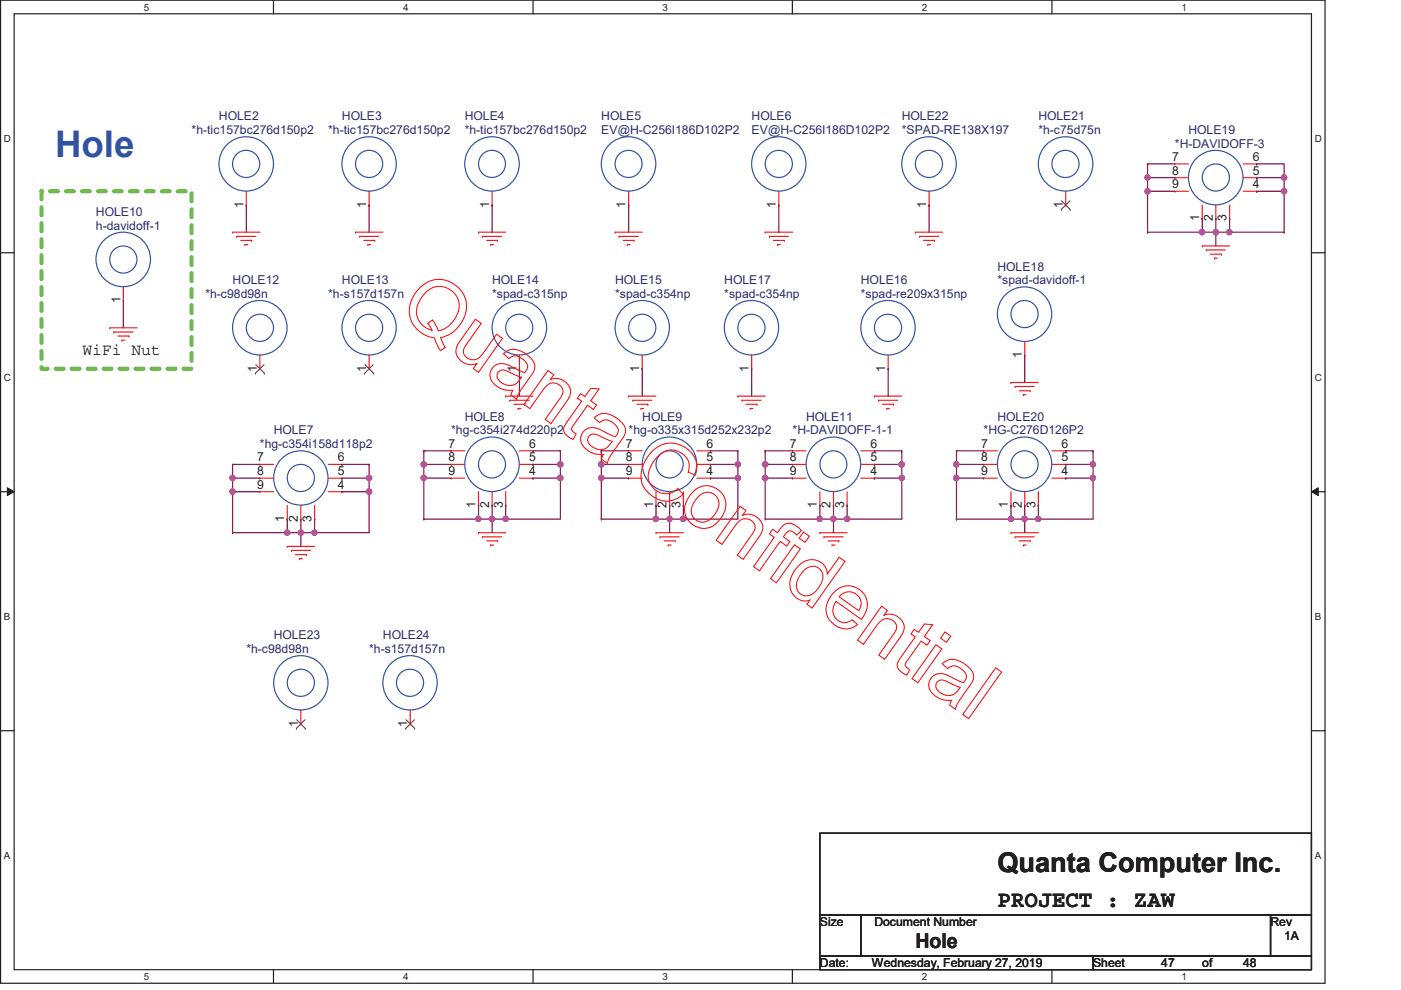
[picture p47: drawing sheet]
<svg xmlns="http://www.w3.org/2000/svg" width="297mm" height="210mm" viewBox="0 0 297 210" stroke-linecap="round" stroke-linejoin="round" font-family="sans-serif">
<defs><g id="words">
<text font-size="7.8" fill="#3153a4" x="11.7" y="33.3">Hole</text>
<text font-size="5.8" fill="#231f20" x="211.5" y="184.9">Quanta Computer Inc.</text>
<text font-size="4.9" fill="#231f20" x="211.5" y="192.4">PROJECT : ZAW</text>
<text font-size="4.3" fill="#231f20" x="194.1" y="200.9">Hole</text>
<text font-size="3.5" fill="#231f20" x="17.5" y="75.2">WiFi Nut</text>
<g font-size="2.6" fill="#272872">
<text x="40.6" y="28.4">*h-tic157bc276d150p2</text>
<text x="46.4" y="25.5">HOLE2</text>
<text x="69.6" y="28.4">*h-tic157bc276d150p2</text>
<text x="72.5" y="25.5">HOLE3</text>
<text x="98.5" y="25.5">HOLE4</text>
<text x="98.5" y="28.4">*h-tic157bc276d150p2</text>
<text x="127.5" y="25.5">HOLE5</text>
<text x="127.5" y="28.4">EV@H-C256I186D102P2</text>
<text x="159.4" y="25.5">HOLE6</text>
<text x="159.4" y="28.4">EV@H-C256I186D102P2</text>
<text x="191.2" y="25.5">HOLE22</text>
<text x="191.2" y="28.4">*SPAD-RE138X197</text>
<text x="220.1" y="25.5">HOLE21</text>
<text x="220.1" y="28.4">*h-c75d75n</text>
<text x="252" y="28.4">HOLE19</text>
<text x="249.1" y="31.3">*H-DAVIDOFF-3</text>
<text x="20.4" y="45.8">HOLE10</text>
<text x="20.4" y="48.7">h-davidoff-1</text>
<text x="211.5" y="57.4">HOLE18</text>
<text x="43.6" y="63.2">*h-c98d98n</text>
<text x="49.3" y="60.3">HOLE12</text>
<text x="69.6" y="63.2">*h-s157d157n</text>
<text x="72.5" y="60.3">HOLE13</text>
<text x="104.3" y="60.3">HOLE14</text>
<text x="104.3" y="63.2">*spad-c315np</text>
<text x="130.4" y="60.3">HOLE15</text>
<text x="130.4" y="63.2">*spad-c354np</text>
<text x="153.6" y="60.3">HOLE17</text>
<text x="153.6" y="63.2">*spad-c354np</text>
<text x="182.5" y="60.3">HOLE16</text>
<text x="182.5" y="63.2">*spad-re209x315np</text>
<text x="211.5" y="60.3">*spad-davidoff-1</text>
<text x="98.5" y="89.2">HOLE8</text>
<text x="136.2" y="89.2">HOLE9</text>
<text x="170.9" y="89.2">HOLE11</text>
<text x="211.5" y="89.2">HOLE20</text>
<text x="55.1" y="95">*hg-c354i158d118p2</text>
<text x="58" y="92.1">HOLE7</text>
<text x="95.7" y="92.1">*hg-c354i274d220p2</text>
<text x="133.3" y="92.1">*hg-o335x315d252x232p2</text>
<text x="168" y="92.1">*H-DAVIDOFF-1-1</text>
<text x="208.5" y="92.1">*HG-C276D126P2</text>
<text x="58" y="135.5">HOLE23</text>
<text x="81.2" y="135.5">HOLE24</text>
<text x="52.2" y="138.4">*h-c98d98n</text>
<text x="78.3" y="138.4">*h-s157d157n</text>
</g>
<g font-size="2.6" fill="#231f20">
<text x="248.5" y="34.1">7</text>
<text x="265.6" y="34.1">6</text>
<text x="248.5" y="37">8</text>
<text x="248.5" y="39.9">9</text>
<text x="265.6" y="39.9">4</text>
<text x="265.6" y="37">5</text>
<text x="51.6" y="44" transform="rotate(-90 51.6 44)">1</text>
<text x="77.6" y="44" transform="rotate(-90 77.6 44)">1</text>
<text x="103.7" y="44" transform="rotate(-90 103.7 44)">1</text>
<text x="132.7" y="44" transform="rotate(-90 132.7 44)">1</text>
<text x="164.5" y="44" transform="rotate(-90 164.5 44)">1</text>
<text x="196.4" y="44" transform="rotate(-90 196.4 44)">1</text>
<text x="225.3" y="44" transform="rotate(-90 225.3 44)">1</text>
<text x="254.3" y="46.9" transform="rotate(-90 254.3 46.9)">1</text>
<text x="257.1" y="46.9" transform="rotate(-90 257.1 46.9)">2</text>
<text x="260.1" y="46.9" transform="rotate(-90 260.1 46.9)">3</text>
<text x="25.5" y="64.3" transform="rotate(-90 25.5 64.3)">1</text>
<text x="216.6" y="75.9" transform="rotate(-90 216.6 75.9)">1</text>
<text x="54.5" y="78.8" transform="rotate(-90 54.5 78.8)">1</text>
<text x="77.6" y="78.8" transform="rotate(-90 77.6 78.8)">1</text>
<text x="109.5" y="78.8" transform="rotate(-90 109.5 78.8)">1</text>
<text x="135.5" y="78.8" transform="rotate(-90 135.5 78.8)">1</text>
<text x="158.7" y="78.8" transform="rotate(-90 158.7 78.8)">1</text>
<text x="187.7" y="78.8" transform="rotate(-90 187.7 78.8)">1</text>
<text x="95.1" y="94.9">7</text>
<text x="112.2" y="94.9">6</text>
<text x="132.7" y="94.9">7</text>
<text x="149.8" y="94.9">6</text>
<text x="167.4" y="94.9">7</text>
<text x="184.5" y="94.9">6</text>
<text x="208" y="94.9">7</text>
<text x="225.1" y="94.9">6</text>
<text x="54.6" y="97.8">7</text>
<text x="54.6" y="100.7">8</text>
<text x="71.6" y="100.7">5</text>
<text x="71.6" y="97.8">6</text>
<text x="95.1" y="97.8">8</text>
<text x="95.1" y="100.7">9</text>
<text x="112.2" y="100.7">4</text>
<text x="112.2" y="97.8">5</text>
<text x="132.7" y="97.8">8</text>
<text x="132.7" y="100.7">9</text>
<text x="149.8" y="100.7">4</text>
<text x="149.8" y="97.8">5</text>
<text x="167.4" y="97.8">8</text>
<text x="167.4" y="100.7">9</text>
<text x="184.5" y="100.7">4</text>
<text x="184.5" y="97.8">5</text>
<text x="208" y="97.8">8</text>
<text x="208" y="100.7">9</text>
<text x="225.1" y="100.7">4</text>
<text x="225.1" y="97.8">5</text>
<text x="54.6" y="103.6">9</text>
<text x="71.6" y="103.6">4</text>
<text x="100.8" y="107.7" transform="rotate(-90 100.8 107.7)">1</text>
<text x="103.7" y="107.7" transform="rotate(-90 103.7 107.7)">2</text>
<text x="106.6" y="107.7" transform="rotate(-90 106.6 107.7)">3</text>
<text x="138.5" y="107.7" transform="rotate(-90 138.5 107.7)">1</text>
<text x="141.3" y="107.7" transform="rotate(-90 141.3 107.7)">2</text>
<text x="144.3" y="107.7" transform="rotate(-90 144.3 107.7)">3</text>
<text x="173.2" y="107.7" transform="rotate(-90 173.2 107.7)">1</text>
<text x="176.1" y="107.7" transform="rotate(-90 176.1 107.7)">2</text>
<text x="179" y="107.7" transform="rotate(-90 179 107.7)">3</text>
<text x="213.7" y="107.7" transform="rotate(-90 213.7 107.7)">1</text>
<text x="216.6" y="107.7" transform="rotate(-90 216.6 107.7)">2</text>
<text x="219.5" y="107.7" transform="rotate(-90 219.5 107.7)">3</text>
<text x="60.3" y="110.6" transform="rotate(-90 60.3 110.6)">1</text>
<text x="63.1" y="110.6" transform="rotate(-90 63.1 110.6)">2</text>
<text x="66.1" y="110.6" transform="rotate(-90 66.1 110.6)">3</text>
<text x="63.1" y="154" transform="rotate(-90 63.1 154)">1</text>
<text x="86.3" y="154" transform="rotate(-90 86.3 154)">1</text>
<text x="173.8" y="196.3">Size</text>
<text x="185.4" y="196.3">Document Number</text>
<text x="269.4" y="196.3">Rev</text>
<text x="272.3" y="199.2">1A</text>
<text x="173.8" y="205">Date:</text>
<text x="184.8" y="205">Wednesday, February 27, 2019</text>
<text x="231.7" y="205">Sheet</text>
<text x="246.2" y="205">47</text>
<text x="254.9" y="205">of</text>
<text x="263.6" y="205">48</text>
</g>
<g font-size="2.1" fill="#231f20">
<text x="30.5" y="2.2">5</text>
<text x="85.5" y="2.2">4</text>
<text x="140.5" y="2.2">3</text>
<text x="195.5" y="2.2">2</text>
<text x="250.5" y="2.2">1</text>
<text x=".8" y="30.1">D</text>
<text x="278.8" y="30.1">D</text>
<text x=".8" y="80.8">C</text>
<text x="278.8" y="80.8">C</text>
<text x=".8" y="131.5">B</text>
<text x="278.8" y="131.5">B</text>
<text x=".8" y="182.1">A</text>
<text x="278.8" y="182.1">A</text>
<text x="30.5" y="207.8">5</text>
<text x="85.5" y="207.8">4</text>
<text x="140.5" y="207.8">3</text>
<text x="195.5" y="207.8">2</text>
<text x="250.5" y="207.8">1</text>
</g>
</g></defs>
<path d="M.1 0h280.8v208.5h-280.8zM3 2.9h275.1v202.7h-275.1z" fill="none" stroke="#231f20" stroke-width=".25"/>
<g fill="#fff">
<path d="M30.5 .3h1.1v2.4h-1.1z"/>
<path d="M30.5 205.9h1.1v2.3h-1.1z"/>
</g>
<path d="M58 0v2.9M58 205.6v2.9" fill="none" stroke="#231f20" stroke-width=".25"/>
<g fill="#fff">
<path d="M85.5 .3h1.1v2.4h-1.1z"/>
<path d="M85.5 205.9h1.1v2.3h-1.1z"/>
</g>
<path d="M113 0v2.9M113 205.6v2.9" fill="none" stroke="#231f20" stroke-width=".25"/>
<g fill="#fff">
<path d="M140.5 .3h1.1v2.4h-1.1z"/>
<path d="M140.5 205.9h1.1v2.3h-1.1z"/>
</g>
<path d="M168 0v2.9M168 205.6v2.9" fill="none" stroke="#231f20" stroke-width=".25"/>
<g fill="#fff">
<path d="M195.5 .3h1.1v2.4h-1.1z"/>
<path d="M195.5 205.9h1.1v2.3h-1.1z"/>
</g>
<path d="M223 0v2.9M223 205.6v2.9" fill="none" stroke="#231f20" stroke-width=".25"/>
<g fill="#fff">
<path d="M250.5 .3h1.1v2.4h-1.1z"/>
<path d="M250.5 205.9h1.1v2.3h-1.1z"/>
<path d="M.8 28.2h1.5v2.4h-1.5z"/>
<path d="M278.8 28.2h1.5v2.4h-1.5z"/>
<path d="M.8 78.9h1.5v2.3h-1.5z"/>
<path d="M278.8 78.9h1.5v2.3h-1.5z"/>
</g>
<path d="M.1 53.6h2.9M278.1 53.6h2.8" fill="none" stroke="#231f20" stroke-width=".25"/>
<g fill="#fff">
<path d="M.8 129.6h1.4v2.3h-1.4z"/>
<path d="M278.8 129.6h1.3v2.3h-1.3z"/>
</g>
<path d="M.1 104.3h2.9M278.1 104.3h2.8" fill="none" stroke="#231f20" stroke-width=".25"/>
<path d="M1.6 103.4l1.4 .9-1.4 .8z" fill="#231f20"/>
<path d="M1.6 103.4l1.4 .9-1.4 .8z" fill="none" stroke="#231f20" stroke-width=".21"/>
<path d="M278.1 104.3l1.4-.9v1.7z" fill="#231f20"/>
<path d="M278.1 104.3l1.4-.9v1.7z" fill="none" stroke="#231f20" stroke-width=".21"/>
<g fill="#fff">
<path d="M.8 180.2h1.4v2.4h-1.4z"/>
<path d="M278.8 180.2h1.3v2.4h-1.3z"/>
</g>
<path d="M.1 154.9h2.9M278.1 154.9h2.8M173.8 176.6h104.3v17.4h-104.3zM173.8 194h8.7v8.7h-8.7zM182.5 194h86.9v8.7h-86.9zM269.4 194h8.7v8.7h-8.7zM173.8 202.7h57.9v2.9h-57.9zM231.7 202.7h46.4v2.9h-46.4z" fill="none" stroke="#231f20" stroke-width=".25"/>
<path d="M8.8 40.6h31.8v37.6h-31.8z" fill="none" stroke="#69bd45" stroke-width=".85" stroke-dasharray="1.7 1.7"/>
<g fill="none" stroke="#ee1f23" stroke-width=".25">
<path d="M249.1 34.8h.1M249.1 37.7h.1M249.1 37.7h2.9M249.1 34.8h2.9M263.6 37.7h2.9M263.6 34.8h2.9M266.5 37.7h.1M266.5 34.8h.1M49.3 49.2h.1M49.3 49.2h5.8M50.2 50.1h.1M50.2 50.1h4.1"/>
<path d="M51 51h2.4M51.9 51.9h.1M51.9 51.9h.6M52.2 43.5h.1M52.2 40.6v2.9M53.4 51h.1M75.4 49.2h.1M75.4 49.2h5.8M76.3 50.1h.1M76.3 50.1h4M77.1 51h2.3M78 51.9h.1"/>
<path d="M78 51.9h.6M78.3 43.5h.1M78.3 40.6v2.9M79.4 51h.1M101.5 49.2h.1M101.5 49.2h5.7M102.3 50.1h.1M102.3 50.1h4.1M103.2 51h2.3M104 51.9h.1M104 51.9h.6M104.3 43.5h.1"/>
<path d="M104.3 40.6v2.9M105.5 51h.1M130.4 49.2h.1M130.4 49.2h5.8M131.3 50.1h.1M131.3 50.1h4M132.1 51h2.3M133 51.9h.1M133 51.9h.6M133.3 43.5h.1M133.3 40.6v2.9M134.4 51h.1"/>
<path d="M162.2 49.2h.1M162.2 49.2h5.8M163.1 50.1h.1M163.1 50.1h4.1M164 51h2.3M164.9 51.9h.1M164.9 51.9h.5M165.1 43.5h.1M165.1 40.6v2.9M166.3 51h.1M194.1 49.2h.1M194.1 49.2h5.8"/>
<path d="M195 50.1h.1M195 50.1h4M195.8 51h2.3M196.7 51.9h.1M196.7 51.9h.6M197 43.5h.1M197 40.6v2.9M198.1 51h.1M225.9 43.5h.1M225.9 40.6v2.9M249.1 40.6h.1M249.1 40.6h2.9"/>
<path d="M254.9 52.2h.1M254.9 46.4h.1M254.9 52.2h5.8M254.9 43.5v2.9M255.7 53h.1M255.7 53h4.1M256.6 53.9h2.4M257.5 54.7h.1M257.5 54.7h.6M257.8 46.4h.1M257.8 43.5v2.9M259 53.9h.1"/>
<path d="M260.7 46.4h.1M260.7 43.5v2.9M263.6 40.6h2.9M266.5 40.6h.1M23.3 69.5h.1M23.3 69.5h5.8M24.1 70.4h.1M24.1 70.4h4.1M25 71.2h2.3M25.9 72.1h.1M25.9 72.1h.5M26.2 63.7h.1"/>
<path d="M26.2 60.8v2.9M27.3 71.2h.1M55.1 78.2h.1M55.1 75.3v2.9M78.3 78.2h.1M78.3 75.3v2.9M110.1 78.2h.1M110.1 75.3v2.9M136.2 78.2h.1M136.2 75.3v2.9M159.4 78.2h.1M159.4 75.3v2.9"/>
<path d="M188.3 78.2h.1M188.3 75.3v2.9M217.3 75.3h.1M217.3 72.4v2.9M55.1 98.5h.1M55.1 98.5h2.9M69.6 98.5h2.9M72.5 98.5h.1M95.7 95.6h.1M95.7 98.5h.1M95.7 98.5h2.8M95.7 95.6h2.8"/>
<path d="M107.2 84h.1M107.2 84h5.8M108.1 84.9h.1M108.1 84.9h4.1M108.9 85.7h2.4M109.8 86.6h.1M109.8 86.6h.6M110.1 98.5h2.9M110.1 95.6h2.9M111.3 85.7h.1M113 98.5h.1M113 95.6h.1"/>
<path d="M133.3 84h.1M133.3 95.6h.1M133.3 98.5h.1M133.3 84h5.8M133.3 98.5h2.9M133.3 95.6h2.9M134.2 84.9h.1M134.2 84.9h4M135 85.7h2.4M135.9 86.6h.1M135.9 86.6h.6M137.4 85.7h.1"/>
<path d="M147.8 98.5h2.8M147.8 95.6h2.8M150.6 98.5h.1M150.6 95.6h.1M156.4 84h.1M156.4 84h5.8M157.3 84.9h.1M157.3 84.9h4.1M158.2 85.7h2.3M159.1 86.6h.1M159.1 86.6h.5M160.5 85.7h.1"/>
<path d="M168 95.6h.1M168 98.5h.1M168 98.5h2.9M168 95.6h2.9M182.5 98.5h2.9M182.5 95.6h2.9M185.4 84h.1M185.4 98.5h.1M185.4 95.6h.1M185.4 84h5.8M186.3 84.9h.1M186.3 84.9h4"/>
<path d="M187.1 85.7h2.4M188 86.6h.1M188 86.6h.6M189.5 85.7h.1M208.5 95.6h.1M208.5 98.5h.1M208.5 98.5h3M208.5 95.6h3M214.3 81.1h.1M214.3 81.1h5.8M215.2 82h.1M215.2 82h4.1"/>
<path d="M216.1 82.8h2.3M217 83.7h.1M217 83.7h.5M218.4 82.8h.1M223 98.5h2.9M223 95.6h2.9M225.9 98.5h.1M225.9 95.6h.1M55.1 101.4h.1M55.1 104.3h.1M55.1 101.4h2.9M55.1 104.3h2.9"/>
<path d="M60.9 115.9h.1M60.9 110.1h.1M60.9 115.9h5.8M60.9 107.1v3M61.8 116.7h.1M61.8 116.7h4M62.6 117.6h2.4M63.5 118.4h.1M63.5 118.4h.6M63.8 110.1h.1M63.8 107.1v3M65 117.6h.1"/>
<path d="M66.7 110.1h.1M66.7 107.1v3M69.6 101.4h2.9M69.6 104.3h2.9M72.5 104.3h.1M72.5 101.4h.1M95.7 101.4h.1M95.7 101.4h2.8M101.5 112.9h.1M101.5 107.1h.1M101.5 112.9h5.7M101.5 104.3v2.8"/>
<path d="M102.3 113.8h.1M102.3 113.8h4.1M103.2 114.7h2.3M104 115.6h.1M104 115.6h.6M104.3 107.1h.1M104.3 104.3v2.8M105.5 114.7h.1M107.2 107.1h.1M107.2 104.3v2.8M110.1 101.4h2.9M113 101.4h.1"/>
<path d="M133.3 101.4h.1M133.3 101.4h2.9M139.1 112.9h.1M139.1 107.1h.1M139.1 112.9h5.8M139.1 104.3v2.8M139.9 113.8h.1M139.9 113.8h4.1M140.8 114.7h2.4M141.7 115.6h.1M141.7 115.6h.6M142 107.1h.1"/>
<path d="M142 104.3v2.8M143.2 114.7h.1M144.9 107.1h.1M144.9 104.3v2.8M147.8 101.4h2.8M150.6 101.4h.1M168 101.4h.1M168 101.4h2.9M173.8 112.9h.1M173.8 107.1h.1M173.8 112.9h5.8M173.8 104.3v2.8"/>
<path d="M174.7 113.8h.1M174.7 113.8h4M175.6 114.7h2.3M176.4 115.6h.1M176.4 115.6h.6M176.7 107.1h.1M176.7 104.3v2.8M177.9 114.7h.1M179.6 107.1h.1M179.6 104.3v2.8M182.5 101.4h2.9M185.4 101.4h.1"/>
<path d="M208.5 101.4h.1M208.5 101.4h3M214.3 112.9h.1M214.3 107.1h.1M214.3 112.9h5.8M214.3 104.3v2.8M215.2 113.8h.1M215.2 113.8h4.1M216.1 114.7h2.3M217 115.6h.1M217 115.6h.5M217.3 107.1h.1"/>
<path d="M217.3 104.3v2.8M218.4 114.7h.1M220.1 107.1h.1M220.1 104.3v2.8M223 101.4h2.9M225.9 101.4h.1M63.8 153.5h.1M63.8 150.6v2.9M87 153.5h.1M87 150.6v2.9"/>
</g>
<g fill="none" stroke="#3153a4" stroke-width=".25">
<circle cx="52.2" cy="34.8" r="2.88"/>
<circle cx="52.2" cy="34.8" r="5.8"/>
<circle cx="78.3" cy="34.8" r="5.8"/>
<circle cx="78.3" cy="34.8" r="2.88"/>
<circle cx="104.3" cy="34.7" r="2.87"/>
<circle cx="104.3" cy="34.8" r="5.8"/>
<circle cx="133.3" cy="34.7" r="2.87"/>
<circle cx="133.3" cy="34.8" r="5.8"/>
<circle cx="165.1" cy="34.8" r="5.8"/>
<circle cx="165.1" cy="34.8" r="2.88"/>
<circle cx="196.9" cy="34.8" r="2.88"/>
<circle cx="197" cy="34.8" r="5.8"/>
<circle cx="225.9" cy="34.8" r="2.88"/>
<circle cx="225.9" cy="34.8" r="5.8"/>
<circle cx="257.8" cy="37.6" r="5.8"/>
<circle cx="257.8" cy="37.6" r="2.88"/>
<circle cx="26.1" cy="55" r="5.8"/>
<circle cx="26.2" cy="55" r="2.88"/>
<circle cx="55.1" cy="69.5" r="5.8"/>
<circle cx="55.1" cy="69.5" r="2.88"/>
<circle cx="78.2" cy="69.5" r="5.8"/>
<circle cx="78.3" cy="69.5" r="2.88"/>
<circle cx="110.1" cy="69.5" r="2.88"/>
<circle cx="110.1" cy="69.5" r="5.8"/>
<circle cx="136.2" cy="69.5" r="5.8"/>
<circle cx="136.2" cy="69.5" r="2.88"/>
<circle cx="159.3" cy="69.5" r="5.8"/>
<circle cx="159.3" cy="69.5" r="2.88"/>
<circle cx="188.3" cy="69.5" r="5.8"/>
<circle cx="188.3" cy="69.5" r="2.88"/>
<circle cx="217.2" cy="66.6" r="5.8"/>
<circle cx="217.2" cy="66.6" r="2.88"/>
<circle cx="104.3" cy="98.5" r="2.87"/>
<circle cx="104.3" cy="98.4" r="5.8"/>
<circle cx="141.9" cy="98.4" r="5.8"/>
<circle cx="142" cy="98.5" r="2.88"/>
<circle cx="176.7" cy="98.5" r="2.87"/>
<circle cx="176.7" cy="98.4" r="5.8"/>
<circle cx="217.2" cy="98.4" r="5.8"/>
<circle cx="217.2" cy="98.5" r="2.88"/>
<circle cx="63.8" cy="101.3" r="5.8"/>
<circle cx="63.8" cy="101.3" r="2.88"/>
<circle cx="63.8" cy="144.8" r="5.8"/>
<circle cx="63.8" cy="144.8" r="2.88"/>
<circle cx="86.9" cy="144.8" r="5.8"/>
<circle cx="86.9" cy="144.8" r="2.88"/>
</g>
<g fill="none" stroke="#7d411a" stroke-width=".21">
<path d="M225 44.4h.1M225.1 42.6l1.8 1.8M226.8 42.6l-1.8 1.8M226.9 44.4h.1M54.2 79.1h.1M54.2 77.3l1.8 1.8M56 77.3l-1.8 1.8M56 79.1h.1M77.3 79.1h.1M77.4 77.3l1.8 1.8M79.1 77.3l-1.8 1.8M79.2 79.1h.1"/>
<path d="M62.9 154.4h.1M62.9 152.6l1.8 1.8M64.7 152.6l-1.8 1.8M64.7 154.4h.1M86 154.4h.1M86.1 152.6l1.8 1.8M87.9 152.6l-1.9 1.8M87.9 154.4h.1"/>
</g>
<path d="M60.9 112.9h.1M60.9 112.9h17.4M63.8 112.9h.1M63.8 112.9v3M66.7 112.9h.1" fill="none" stroke="#7f1342" stroke-width=".25"/>
<circle cx="66.7" cy="112.9" r=".56" fill="#b953a0"/>
<circle cx="66.7" cy="112.9" r=".56" fill="none" stroke="#b953a0" stroke-width=".25"/>
<path d="M89.9 95.6h.1M89.9 95.6v2.9M89.9 95.6h5.8M113 95.6h.1M113 95.6h5.8M118.8 95.6h.1M118.8 95.6v2.9" fill="none" stroke="#7f1342" stroke-width=".25"/>
<circle cx="118.8" cy="98.5" r=".56" fill="#b953a0"/>
<circle cx="118.8" cy="98.5" r=".56" fill="none" stroke="#b953a0" stroke-width=".25"/>
<path d="M89.9 98.5h.1M89.9 98.5h5.8M89.9 98.5v2.9" fill="none" stroke="#7f1342" stroke-width=".25"/>
<circle cx="89.8" cy="98.5" r=".56" fill="#b953a0"/>
<circle cx="89.8" cy="98.5" r=".56" fill="none" stroke="#b953a0" stroke-width=".25"/>
<path d="M113 98.5h.1M113 98.5h5.8M118.8 98.5h.1M118.8 98.5v2.9M89.9 101.4h.1M89.9 101.4v8.7" fill="none" stroke="#7f1342" stroke-width=".25"/>
<circle cx="89.8" cy="101.4" r=".56" fill="#b953a0"/>
<circle cx="89.8" cy="101.4" r=".56" fill="none" stroke="#b953a0" stroke-width=".25"/>
<path d="M89.9 101.4h.1M89.9 101.4h5.8M113 101.4h.1M113 101.4h5.8M118.8 101.4h.1M118.8 101.4v8.7" fill="none" stroke="#7f1342" stroke-width=".25"/>
<circle cx="118.8" cy="101.4" r=".56" fill="#b953a0"/>
<circle cx="118.8" cy="101.4" r=".56" fill="none" stroke="#b953a0" stroke-width=".25"/>
<path d="M89.9 110.1h.1M101.5 107.1h.1M101.5 110.1h.1M101.5 107.1v3M104.3 107.1h.1M104.3 107.1v3h-14.4M107.2 107.1h.1M107.2 107.1v3" fill="none" stroke="#7f1342" stroke-width=".25"/>
<circle cx="104.3" cy="110" r=".56" fill="#b953a0"/>
<circle cx="104.3" cy="110" r=".56" fill="none" stroke="#b953a0" stroke-width=".25"/>
<circle cx="101.4" cy="110" r=".56" fill="#b953a0"/>
<circle cx="101.4" cy="110" r=".56" fill="none" stroke="#b953a0" stroke-width=".25"/>
<path d="M104.3 110.1h.1M104.3 110.1h14.5M104.3 110.1v2.8M107.2 110.1h.1" fill="none" stroke="#7f1342" stroke-width=".25"/>
<circle cx="107.2" cy="110" r=".56" fill="#b953a0"/>
<circle cx="107.2" cy="110" r=".56" fill="none" stroke="#b953a0" stroke-width=".25"/>
<path d="M127.5 95.6h.1M127.5 95.6h5.8M127.5 95.6v2.9" fill="none" stroke="#7f1342" stroke-width=".25"/>
<circle cx="127.5" cy="98.5" r=".56" fill="#b953a0"/>
<circle cx="127.5" cy="98.5" r=".56" fill="none" stroke="#b953a0" stroke-width=".25"/>
<path d="M127.5 98.5h.1M127.5 98.5h5.8M127.5 98.5v2.9M150.6 95.6h.1M150.6 98.5h.1M150.6 95.6h5.8M156.4 95.6h.1M156.4 95.6v2.9h-5.8" fill="none" stroke="#7f1342" stroke-width=".25"/>
<circle cx="156.4" cy="98.5" r=".56" fill="#b953a0"/>
<circle cx="156.4" cy="98.5" r=".56" fill="none" stroke="#b953a0" stroke-width=".25"/>
<path d="M156.4 98.5h.1M156.4 98.5v2.9M127.5 101.4h.1M127.5 101.4v8.7" fill="none" stroke="#7f1342" stroke-width=".25"/>
<circle cx="127.5" cy="101.3" r=".56" fill="#b953a0"/>
<circle cx="127.5" cy="101.3" r=".56" fill="none" stroke="#b953a0" stroke-width=".25"/>
<path d="M127.5 101.4h.1M127.5 101.4h5.8M150.6 101.4h.1M150.6 101.4h5.8M156.4 101.4h.1M156.4 101.4v8.7" fill="none" stroke="#7f1342" stroke-width=".25"/>
<circle cx="156.4" cy="101.3" r=".56" fill="#b953a0"/>
<circle cx="156.4" cy="101.3" r=".56" fill="none" stroke="#b953a0" stroke-width=".25"/>
<path d="M127.5 110.1h.1M139.1 107.1h.1M139.1 107.1v3h-11.6M142 107.1h.1M142 107.1v3M144.9 107.1h.1M144.9 107.1v3" fill="none" stroke="#7f1342" stroke-width=".25"/>
<circle cx="139" cy="110" r=".56" fill="#b953a0"/>
<circle cx="139" cy="110" r=".56" fill="none" stroke="#b953a0" stroke-width=".25"/>
<path d="M139.1 110.1h.1M139.1 110.1h5.8M142 110.1h.1" fill="none" stroke="#7f1342" stroke-width=".25"/>
<circle cx="144.8" cy="110" r=".56" fill="#b953a0"/>
<circle cx="144.8" cy="110" r=".56" fill="none" stroke="#b953a0" stroke-width=".25"/>
<circle cx="142" cy="110" r=".56" fill="#b953a0"/>
<circle cx="142" cy="110" r=".56" fill="none" stroke="#b953a0" stroke-width=".25"/>
<path d="M162.2 95.6h.1M162.2 95.6h5.8M162.2 95.6v2.9M142 110.1h.1M142 110.1v2.8M144.9 110.1h.1M144.9 110.1h11.5" fill="none" stroke="#7f1342" stroke-width=".25"/>
<circle cx="162.2" cy="98.5" r=".56" fill="#b953a0"/>
<circle cx="162.2" cy="98.5" r=".56" fill="none" stroke="#b953a0" stroke-width=".25"/>
<path d="M162.2 98.5h.1M162.2 98.5h5.8M162.2 98.5v2.9M185.4 95.6h.1M185.4 98.5h.1M185.4 95.6h5.8M191.2 95.6h.1M191.2 95.6v2.9h-5.8" fill="none" stroke="#7f1342" stroke-width=".25"/>
<circle cx="191.2" cy="98.5" r=".56" fill="#b953a0"/>
<circle cx="191.2" cy="98.5" r=".56" fill="none" stroke="#b953a0" stroke-width=".25"/>
<path d="M191.2 98.5h.1M191.2 98.5v2.9M162.2 101.4h.1M162.2 101.4h5.8M162.2 101.4v8.7" fill="none" stroke="#7f1342" stroke-width=".25"/>
<circle cx="162.2" cy="101.4" r=".56" fill="#b953a0"/>
<circle cx="162.2" cy="101.4" r=".56" fill="none" stroke="#b953a0" stroke-width=".25"/>
<path d="M185.4 101.4h.1M185.4 101.4h5.8M191.2 101.4h.1M191.2 101.4v8.7" fill="none" stroke="#7f1342" stroke-width=".25"/>
<circle cx="191.2" cy="101.4" r=".56" fill="#b953a0"/>
<circle cx="191.2" cy="101.4" r=".56" fill="none" stroke="#b953a0" stroke-width=".25"/>
<path d="M162.2 110.1h.1M173.8 107.1h.1M173.8 110.1h.1M173.8 107.1v3M176.7 107.1h.1M176.7 107.1v3h-14.5M179.6 107.1h.1M179.6 107.1v3" fill="none" stroke="#7f1342" stroke-width=".25"/>
<circle cx="173.8" cy="110" r=".56" fill="#b953a0"/>
<circle cx="173.8" cy="110" r=".56" fill="none" stroke="#b953a0" stroke-width=".25"/>
<path d="M176.7 110.1h.1M176.7 110.1v2.8M176.7 110.1h2.9" fill="none" stroke="#7f1342" stroke-width=".25"/>
<circle cx="179.6" cy="110" r=".56" fill="#b953a0"/>
<circle cx="179.6" cy="110" r=".56" fill="none" stroke="#b953a0" stroke-width=".25"/>
<circle cx="176.7" cy="110" r=".56" fill="#b953a0"/>
<circle cx="176.7" cy="110" r=".56" fill="none" stroke="#b953a0" stroke-width=".25"/>
<path d="M243.3 34.8h.1M243.3 37.7h.1M243.3 34.8h5.8M243.3 34.8v5.8M243.3 37.7h5.8M266.5 34.8h.1M266.5 34.8h5.8M179.6 110.1h.1M179.6 110.1h11.6" fill="none" stroke="#7f1342" stroke-width=".25"/>
<circle cx="243.3" cy="37.6" r=".56" fill="#b953a0"/>
<circle cx="243.3" cy="37.6" r=".56" fill="none" stroke="#b953a0" stroke-width=".25"/>
<path d="M266.5 37.7h.1M266.5 37.7h5.8" fill="none" stroke="#7f1342" stroke-width=".25"/>
<circle cx="272.2" cy="37.6" r=".56" fill="#b953a0"/>
<circle cx="272.2" cy="37.6" r=".56" fill="none" stroke="#b953a0" stroke-width=".25"/>
<path d="M243.3 40.6h.1M243.3 40.6v8.6M243.3 40.6h5.8" fill="none" stroke="#7f1342" stroke-width=".25"/>
<circle cx="243.3" cy="40.5" r=".56" fill="#b953a0"/>
<circle cx="243.3" cy="40.5" r=".56" fill="none" stroke="#b953a0" stroke-width=".25"/>
<path d="M254.9 46.4h.1M254.9 46.4v2.8M257.8 46.4h.1M257.8 46.4v2.8M260.7 46.4h.1M260.7 46.4v2.8M266.5 40.6h.1M266.5 40.6h5.8" fill="none" stroke="#7f1342" stroke-width=".25"/>
<circle cx="260.6" cy="49.2" r=".56" fill="#b953a0"/>
<circle cx="260.6" cy="49.2" r=".56" fill="none" stroke="#b953a0" stroke-width=".25"/>
<path d="M243.3 49.2h.1M243.3 49.2h11.6" fill="none" stroke="#7f1342" stroke-width=".25"/>
<circle cx="254.9" cy="49.2" r=".56" fill="#b953a0"/>
<circle cx="254.9" cy="49.2" r=".56" fill="none" stroke="#b953a0" stroke-width=".25"/>
<path d="M254.9 49.2h.1M254.9 49.2h2.9" fill="none" stroke="#7f1342" stroke-width=".25"/>
<circle cx="257.8" cy="49.2" r=".56" fill="#b953a0"/>
<circle cx="257.8" cy="49.2" r=".56" fill="none" stroke="#b953a0" stroke-width=".25"/>
<path d="M272.3 37.7h.1M272.3 34.8v14.4M257.8 49.2h.1M257.8 49.2h14.5M257.8 49.2v3M260.7 49.2h.1M272.3 40.6h.1M272.3 49.2h.1" fill="none" stroke="#7f1342" stroke-width=".25"/>
<circle cx="272.2" cy="40.5" r=".56" fill="#b953a0"/>
<circle cx="272.2" cy="40.5" r=".56" fill="none" stroke="#b953a0" stroke-width=".25"/>
<g fill="none" stroke="#7f1342" stroke-width=".25">
<path d="M52.2 43.5h.1M52.2 43.5v5.7M78.3 43.5h.1M78.3 43.5v5.7M104.3 43.5h.1M104.3 43.5v5.7M133.3 43.5h.1M133.3 43.5v5.7M165.1 43.5h.1M165.1 43.5v5.7M26.2 63.7h.1M26.2 63.7v5.8"/>
<path d="M110.1 78.2h.1M110.1 78.2v5.8M136.2 78.2h.1M136.2 78.2v5.8M159.4 78.2h.1M159.4 78.2v5.8M188.3 78.2h.1M188.3 78.2v5.8M217.3 75.3h.1M217.3 75.3v5.8M49.3 98.5h.1M49.3 98.5h5.8"/>
<path d="M49.3 98.5v5.8M72.5 98.5h.1M72.5 98.5h5.8M78.3 98.5h.1M78.3 98.5v2.9M49.3 101.4h.1M49.3 101.4h5.8"/>
</g>
<circle cx="49.3" cy="101.3" r=".56" fill="#b953a0"/>
<circle cx="49.3" cy="101.3" r=".56" fill="none" stroke="#b953a0" stroke-width=".25"/>
<path d="M72.5 101.4h.1M72.5 101.4h5.8" fill="none" stroke="#7f1342" stroke-width=".25"/>
<circle cx="78.3" cy="101.3" r=".56" fill="#b953a0"/>
<circle cx="78.3" cy="101.3" r=".56" fill="none" stroke="#b953a0" stroke-width=".25"/>
<path d="M49.3 104.3h.1M49.3 104.3v8.6M78.3 101.4h.1M78.3 101.4v2.9" fill="none" stroke="#7f1342" stroke-width=".25"/>
<circle cx="49.3" cy="104.2" r=".56" fill="#b953a0"/>
<circle cx="49.3" cy="104.2" r=".56" fill="none" stroke="#b953a0" stroke-width=".25"/>
<path d="M49.3 104.3h.1M49.3 104.3h5.8M72.5 104.3h.1M72.5 104.3h5.8M78.3 104.3h.1M78.3 104.3v8.6" fill="none" stroke="#7f1342" stroke-width=".25"/>
<circle cx="78.2" cy="104.2" r=".56" fill="#b953a0"/>
<circle cx="78.2" cy="104.2" r=".56" fill="none" stroke="#b953a0" stroke-width=".25"/>
<path d="M60.9 110.1h.1M60.9 110.1v2.8" fill="none" stroke="#7f1342" stroke-width=".25"/>
<circle cx="60.9" cy="113" r=".56" fill="#b953a0"/>
<circle cx="60.9" cy="113" r=".56" fill="none" stroke="#b953a0" stroke-width=".25"/>
<path d="M63.8 110.1h.1M63.8 110.1v2.8" fill="none" stroke="#7f1342" stroke-width=".25"/>
<circle cx="63.8" cy="112.9" r=".56" fill="#b953a0"/>
<circle cx="63.8" cy="112.9" r=".56" fill="none" stroke="#b953a0" stroke-width=".25"/>
<g fill="none" stroke="#7f1342" stroke-width=".25">
<path d="M202.8 95.6h.1M202.8 98.5h.1M202.8 95.6h5.7M202.8 98.5h5.7M225.9 95.6h.1M225.9 98.5h.1M225.9 95.6h5.8M225.9 98.5h5.8M231.7 95.6h.1M231.7 98.5h.1M231.7 95.6v5.8M49.3 112.9h.1"/>
<path d="M49.3 112.9h11.6M66.7 110.1h.1M66.7 110.1v2.8"/>
</g>
<circle cx="231.7" cy="98.5" r=".56" fill="#b953a0"/>
<circle cx="231.7" cy="98.5" r=".56" fill="none" stroke="#b953a0" stroke-width=".25"/>
<path d="M202.8 101.4h.1M202.8 101.4h5.7M225.9 101.4h.1M225.9 101.4h5.8M231.7 101.4h.1M231.7 101.4v8.7" fill="none" stroke="#7f1342" stroke-width=".25"/>
<circle cx="231.7" cy="101.3" r=".56" fill="#b953a0"/>
<circle cx="231.7" cy="101.3" r=".56" fill="none" stroke="#b953a0" stroke-width=".25"/>
<path d="M214.3 107.1h.1M214.3 107.1v3M217.3 107.1h.1M217.3 107.1v3" fill="none" stroke="#7f1342" stroke-width=".25"/>
<circle cx="217.2" cy="110" r=".56" fill="#b953a0"/>
<circle cx="217.2" cy="110" r=".56" fill="none" stroke="#b953a0" stroke-width=".25"/>
<path d="M202.8 110.1h.1M202.8 110.1h11.5M220.1 107.1h.1M220.1 107.1v3" fill="none" stroke="#7f1342" stroke-width=".25"/>
<circle cx="214.3" cy="110" r=".56" fill="#b953a0"/>
<circle cx="214.3" cy="110" r=".56" fill="none" stroke="#b953a0" stroke-width=".25"/>
<path d="M214.3 110.1h.1M214.3 110.1h5.8M217.3 110.1h.1M217.3 110.1v2.8" fill="none" stroke="#7f1342" stroke-width=".25"/>
<circle cx="220.1" cy="110" r=".56" fill="#b953a0"/>
<circle cx="220.1" cy="110" r=".56" fill="none" stroke="#b953a0" stroke-width=".25"/>
<path d="M202.8 98.5h.1M202.8 95.6v2.9M220.1 110.1h.1M220.1 110.1h11.6" fill="none" stroke="#7f1342" stroke-width=".25"/>
<circle cx="202.7" cy="98.5" r=".56" fill="#b953a0"/>
<circle cx="202.7" cy="98.5" r=".56" fill="none" stroke="#b953a0" stroke-width=".25"/>
<path d="M202.8 98.5v11.6M202.8 101.4h.1M202.8 110.1h.1" fill="none" stroke="#7f1342" stroke-width=".25"/>
<circle cx="202.7" cy="101.3" r=".56" fill="#b953a0"/>
<circle cx="202.7" cy="101.3" r=".56" fill="none" stroke="#b953a0" stroke-width=".25"/>
<path d="M197 43.5h.1M197 43.5v5.7" fill="none" stroke="#7f1342" stroke-width=".25"/>
<circle cx="66.7" cy="112.9" r=".56" fill="#b953a0"/>
<circle cx="66.7" cy="112.9" r=".56" fill="none" stroke="#b953a0" stroke-width=".25"/>
<circle cx="118.8" cy="98.5" r=".56" fill="#b953a0"/>
<circle cx="118.8" cy="98.5" r=".56" fill="none" stroke="#b953a0" stroke-width=".25"/>
<circle cx="89.8" cy="98.5" r=".56" fill="#b953a0"/>
<circle cx="89.8" cy="98.5" r=".56" fill="none" stroke="#b953a0" stroke-width=".25"/>
<circle cx="89.8" cy="101.4" r=".56" fill="#b953a0"/>
<circle cx="89.8" cy="101.4" r=".56" fill="none" stroke="#b953a0" stroke-width=".25"/>
<circle cx="118.8" cy="101.4" r=".56" fill="#b953a0"/>
<circle cx="118.8" cy="101.4" r=".56" fill="none" stroke="#b953a0" stroke-width=".25"/>
<circle cx="104.3" cy="110" r=".56" fill="#b953a0"/>
<circle cx="104.3" cy="110" r=".56" fill="none" stroke="#b953a0" stroke-width=".25"/>
<circle cx="101.4" cy="110" r=".56" fill="#b953a0"/>
<circle cx="101.4" cy="110" r=".56" fill="none" stroke="#b953a0" stroke-width=".25"/>
<circle cx="107.2" cy="110" r=".56" fill="#b953a0"/>
<circle cx="107.2" cy="110" r=".56" fill="none" stroke="#b953a0" stroke-width=".25"/>
<circle cx="127.5" cy="98.5" r=".56" fill="#b953a0"/>
<circle cx="127.5" cy="98.5" r=".56" fill="none" stroke="#b953a0" stroke-width=".25"/>
<circle cx="156.4" cy="98.5" r=".56" fill="#b953a0"/>
<circle cx="156.4" cy="98.5" r=".56" fill="none" stroke="#b953a0" stroke-width=".25"/>
<circle cx="127.5" cy="101.3" r=".56" fill="#b953a0"/>
<circle cx="127.5" cy="101.3" r=".56" fill="none" stroke="#b953a0" stroke-width=".25"/>
<circle cx="156.4" cy="101.3" r=".56" fill="#b953a0"/>
<circle cx="156.4" cy="101.3" r=".56" fill="none" stroke="#b953a0" stroke-width=".25"/>
<circle cx="139" cy="110" r=".56" fill="#b953a0"/>
<circle cx="139" cy="110" r=".56" fill="none" stroke="#b953a0" stroke-width=".25"/>
<circle cx="144.8" cy="110" r=".56" fill="#b953a0"/>
<circle cx="144.8" cy="110" r=".56" fill="none" stroke="#b953a0" stroke-width=".25"/>
<circle cx="142" cy="110" r=".56" fill="#b953a0"/>
<circle cx="142" cy="110" r=".56" fill="none" stroke="#b953a0" stroke-width=".25"/>
<circle cx="162.2" cy="98.5" r=".56" fill="#b953a0"/>
<circle cx="162.2" cy="98.5" r=".56" fill="none" stroke="#b953a0" stroke-width=".25"/>
<circle cx="191.2" cy="98.5" r=".56" fill="#b953a0"/>
<circle cx="191.2" cy="98.5" r=".56" fill="none" stroke="#b953a0" stroke-width=".25"/>
<circle cx="162.2" cy="101.4" r=".56" fill="#b953a0"/>
<circle cx="162.2" cy="101.4" r=".56" fill="none" stroke="#b953a0" stroke-width=".25"/>
<circle cx="191.2" cy="101.4" r=".56" fill="#b953a0"/>
<circle cx="191.2" cy="101.4" r=".56" fill="none" stroke="#b953a0" stroke-width=".25"/>
<circle cx="173.8" cy="110" r=".56" fill="#b953a0"/>
<circle cx="173.8" cy="110" r=".56" fill="none" stroke="#b953a0" stroke-width=".25"/>
<circle cx="179.6" cy="110" r=".56" fill="#b953a0"/>
<circle cx="179.6" cy="110" r=".56" fill="none" stroke="#b953a0" stroke-width=".25"/>
<circle cx="176.7" cy="110" r=".56" fill="#b953a0"/>
<circle cx="176.7" cy="110" r=".56" fill="none" stroke="#b953a0" stroke-width=".25"/>
<circle cx="243.3" cy="37.6" r=".56" fill="#b953a0"/>
<circle cx="243.3" cy="37.6" r=".56" fill="none" stroke="#b953a0" stroke-width=".25"/>
<circle cx="272.2" cy="37.6" r=".56" fill="#b953a0"/>
<circle cx="272.2" cy="37.6" r=".56" fill="none" stroke="#b953a0" stroke-width=".25"/>
<circle cx="243.3" cy="40.5" r=".56" fill="#b953a0"/>
<circle cx="243.3" cy="40.5" r=".56" fill="none" stroke="#b953a0" stroke-width=".25"/>
<circle cx="260.6" cy="49.2" r=".56" fill="#b953a0"/>
<circle cx="260.6" cy="49.2" r=".56" fill="none" stroke="#b953a0" stroke-width=".25"/>
<circle cx="254.9" cy="49.2" r=".56" fill="#b953a0"/>
<circle cx="254.9" cy="49.2" r=".56" fill="none" stroke="#b953a0" stroke-width=".25"/>
<circle cx="257.8" cy="49.2" r=".56" fill="#b953a0"/>
<circle cx="257.8" cy="49.2" r=".56" fill="none" stroke="#b953a0" stroke-width=".25"/>
<circle cx="272.2" cy="40.5" r=".56" fill="#b953a0"/>
<circle cx="272.2" cy="40.5" r=".56" fill="none" stroke="#b953a0" stroke-width=".25"/>
<circle cx="49.3" cy="101.3" r=".56" fill="#b953a0"/>
<circle cx="49.3" cy="101.3" r=".56" fill="none" stroke="#b953a0" stroke-width=".25"/>
<circle cx="78.3" cy="101.3" r=".56" fill="#b953a0"/>
<circle cx="78.3" cy="101.3" r=".56" fill="none" stroke="#b953a0" stroke-width=".25"/>
<circle cx="49.3" cy="104.2" r=".56" fill="#b953a0"/>
<circle cx="49.3" cy="104.2" r=".56" fill="none" stroke="#b953a0" stroke-width=".25"/>
<circle cx="78.2" cy="104.2" r=".56" fill="#b953a0"/>
<circle cx="78.2" cy="104.2" r=".56" fill="none" stroke="#b953a0" stroke-width=".25"/>
<circle cx="60.9" cy="113" r=".56" fill="#b953a0"/>
<circle cx="60.9" cy="113" r=".56" fill="none" stroke="#b953a0" stroke-width=".25"/>
<circle cx="63.8" cy="112.9" r=".56" fill="#b953a0"/>
<circle cx="63.8" cy="112.9" r=".56" fill="none" stroke="#b953a0" stroke-width=".25"/>
<circle cx="231.7" cy="98.5" r=".56" fill="#b953a0"/>
<circle cx="231.7" cy="98.5" r=".56" fill="none" stroke="#b953a0" stroke-width=".25"/>
<circle cx="231.7" cy="101.3" r=".56" fill="#b953a0"/>
<circle cx="231.7" cy="101.3" r=".56" fill="none" stroke="#b953a0" stroke-width=".25"/>
<circle cx="217.2" cy="110" r=".56" fill="#b953a0"/>
<circle cx="217.2" cy="110" r=".56" fill="none" stroke="#b953a0" stroke-width=".25"/>
<circle cx="214.3" cy="110" r=".56" fill="#b953a0"/>
<circle cx="214.3" cy="110" r=".56" fill="none" stroke="#b953a0" stroke-width=".25"/>
<circle cx="220.1" cy="110" r=".56" fill="#b953a0"/>
<circle cx="220.1" cy="110" r=".56" fill="none" stroke="#b953a0" stroke-width=".25"/>
<circle cx="202.7" cy="98.5" r=".56" fill="#b953a0"/>
<circle cx="202.7" cy="98.5" r=".56" fill="none" stroke="#b953a0" stroke-width=".25"/>
<circle cx="202.7" cy="101.3" r=".56" fill="#b953a0"/>
<circle cx="202.7" cy="101.3" r=".56" fill="none" stroke="#b953a0" stroke-width=".25"/>
<g fill="none" stroke="#f00" stroke-width=".21">
<path d="M88.8 61.2a5.8 5.8 0 0 1 8.3-.3 5.8 5.8 0 0 1 .2 8.3 6.1 6.1 0 0 1-3.9 2.4l1 2.1-1 .6-.7-1.2-.6-1.5a5.9 5.9 0 0 1-5-3.8 5.9 5.9 0 0 1 1.4-6.2zM90.4 61.9a4.2 4.2 0 0 1 5.8 .1 4.2 4.2 0 0 1 .1 5.9l-1.4 1.4-.9 .6-1.1 .2-.6-1.4-.6-.9-1 .8 .9 1.4a4.2 4.2 0 0 1-2.2-7zM100.8 67.7l1.2 .9-2.8 4a2.5 2.5 0 0 0-.8 2.6 2.2 2.2 0 0 0 3.8-.1l3.1-4.2 1.2 .8-5.1 7.2-1.1-.7 .8-1.1a3.1 3.1 0 0 1-3.3-.5 3.1 3.1 0 0 1-.9-3.3zM105.8 78.8a1.65 1.65 0 0 1 2 0l2.8 1.2a2.75 2.75 0 0 1-2.7 1.7 2.75 2.75 0 0 1-2.5-2l.1-.5zM106.7 75a3.3 3.3 0 0 1 4.5-.1 3.3 3.3 0 0 1 2.1 3.5l-2 3a7.8 7.8 0 0 0-1.7 3.3l-1.3-.9 .4-1.1a4.5 4.5 0 0 1-4.8-2.7 2.6 2.6 0 0 1 1.3-2.6 2.6 2.6 0 0 1 2.9 .1l3.2 1.5a1.73 1.73 0 0 0-.6-2.9 1.96 1.96 0 0 0-2.8-.1zM116.2 78.6l1.2 .8-.7 1.1a2.94 2.94 0 0 1 3.3 .5 2.94 2.94 0 0 1 .6 3.4l-3.8 5.4-1.2-.9 3.1-4.3a1.97 1.97 0 0 0 0-2.9 1.97 1.97 0 0 0-2.8 .1l-3.6 4.8-1.2-.8zM123.1 83.5l.9 .6 1.3-1.8 1.7 .2-1.8 2.5 1.3 .9-.7 .9-1.2-.9-3 4.2a.95 .95 0 0 0-.4 1 .95 .95 0 0 0 .7 .8l.3 .1-.7 1.2a2.37 2.37 0 0 1-1.9-2.6l3.7-5.5-.9-.7zM125 92.4a1.65 1.65 0 0 1 2 0l2.8 1.2a2.75 2.75 0 0 1-2.7 1.7 2.75 2.75 0 0 1-2.5-2l.1-.5zM126 88.6a3.3 3.3 0 0 1 4.4-.2 3.3 3.3 0 0 1 2.1 3.5l-1.9 3.1a7.8 7.8 0 0 0-1.8 3.2l-1.3-.8 .5-1.1a4.5 4.5 0 0 1-4.8-2.7 2.6 2.6 0 0 1 1.2-2.6 2.6 2.6 0 0 1 2.9 .1l3.2 1.5a1.73 1.73 0 0 0-.6-3 1.96 1.96 0 0 0-2.8 0zM138.1 95.9a5.5 5.5 0 0 1 5.9-1.6 5.5 5.5 0 0 1 3.7 4.8l-.3 1.6-1.5-.6a3.5 3.5 0 0 0-3.1-4.7 5 5 0 0 0-4.7 3.3 3.8 3.8 0 0 0 .6 5 3.8 3.8 0 0 0 5.1-.1l1 1.2a5.4 5.4 0 0 1-8.9-3.5 7.7 7.7 0 0 1 2.2-5.4zM147 104.2a4.1 4.1 0 0 1 5.6 0 4.1 4.1 0 0 1 .3 5.6 4.1 4.1 0 0 1-6 1.5 4.1 4.1 0 0 1-.7-6.1zM148.2 105.2a2.48 2.48 0 0 1 3.5-.2 2.48 2.48 0 0 1 .2 3.4 3.4 3.4 0 0 1-3.6 2.2 2.52 2.52 0 0 1-1.2-4z"/>
<path d="M156.9 107.4l1.3 .8-.8 1a2.94 2.94 0 0 1 3.4 .6 2.94 2.94 0 0 1 .6 3.4l-3.8 5.4-1.3-.9 3.1-4.4a1.97 1.97 0 0 0 .1-2.8 1.97 1.97 0 0 0-2.9 .1l-3.5 4.8-1.3-.9zM163.8 112.2l1 .8 .6-.8a2.24 2.24 0 0 1 3.7-.5l.8 .8-1 1a1.66 1.66 0 0 0-2-.8l-.8 1.1 1.4 1-.7 1-1.4-1-4.4 6.2-1.2-.9 4.4-6.2-1.1-.7zM168.5 115.5l1.2 .9-5.1 7.2-1.2-.9zM170.4 112.8l1.2 .9-.9 1.3-1.3-.9zM169.1 120.1a3.5 3.5 0 0 1 3.4-1.4 3.5 3.5 0 0 1 2.8 2.4l.1 .6 2.5-3.5 1.3 .8-7 9.9-1.1-.8 .6-.9a3.4 3.4 0 0 1-4.1-4.5l.6-1.3zM170.5 120.9a2.28 2.28 0 0 1 3.2-.3 2.28 2.28 0 0 1 .4 3.1 3.9 3.9 0 0 1-3.3 2.6 2.39 2.39 0 0 1-1.4-3.9zM177 125.4a4.1 4.1 0 0 1 5.7 0 4.1 4.1 0 0 1 .1 5.7l-.2 .2-5.4-3.8a2.66 2.66 0 0 0-.4 3 2.66 2.66 0 0 0 2.7 1.5l1.2-.6 1.1 1a4.1 4.1 0 0 1-4.3 .5 4.1 4.1 0 0 1-2.4-3.7l.4-1.6 .6-1.2zM178.2 126.2a2.53 2.53 0 0 1 3.4-.1 2.53 2.53 0 0 1 .5 3.4l-4.2-3zM186.9 128.5l1.3 .9-.8 1a2.94 2.94 0 0 1 3.4 .6 2.94 2.94 0 0 1 .5 3.4l-3.7 5.4-1.3-.9 3.1-4.4a1.97 1.97 0 0 0 .1-2.8 1.97 1.97 0 0 0-2.9 .1l-3.5 4.8-1.3-.9zM193.8 133.4l.9 .7 1.3-1.8 1.7 .1-1.7 2.6 1.2 .8-.7 1-1.2-.9-3 4.2a.95 .95 0 0 0-.4 1 .95 .95 0 0 0 .8 .7l.2 .2-.6 1.1a2.37 2.37 0 0 1-2-2.6l3.8-5.5-.9-.6zM198.4 136.7l1.3 .9-5.1 7.2-1.2-.9zM200.3 134l1.3 .9-.9 1.3-1.3-.9z"/>
<path d="M198.8 144.5a1.65 1.65 0 0 1 2 0l2.8 1.2a2.75 2.75 0 0 1-2.7 1.8 2.75 2.75 0 0 1-2.5-2l.1-.6zM199.8 140.7a3.3 3.3 0 0 1 4.4-.1 3.3 3.3 0 0 1 2.1 3.5l-1.9 3a7.8 7.8 0 0 0-1.8 3.3l-1.3-.9 .5-1a4.5 4.5 0 0 1-4.8-2.7 2.6 2.6 0 0 1 1.2-2.7 2.6 2.6 0 0 1 2.9 .2l3.2 1.5a1.73 1.73 0 0 0-.6-3 1.96 1.96 0 0 0-2.8 0zM211.1 141.6l1.3 .9-7 9.9-1.3-.9z"/>
</g>
<use href="#words"/>
</svg>
